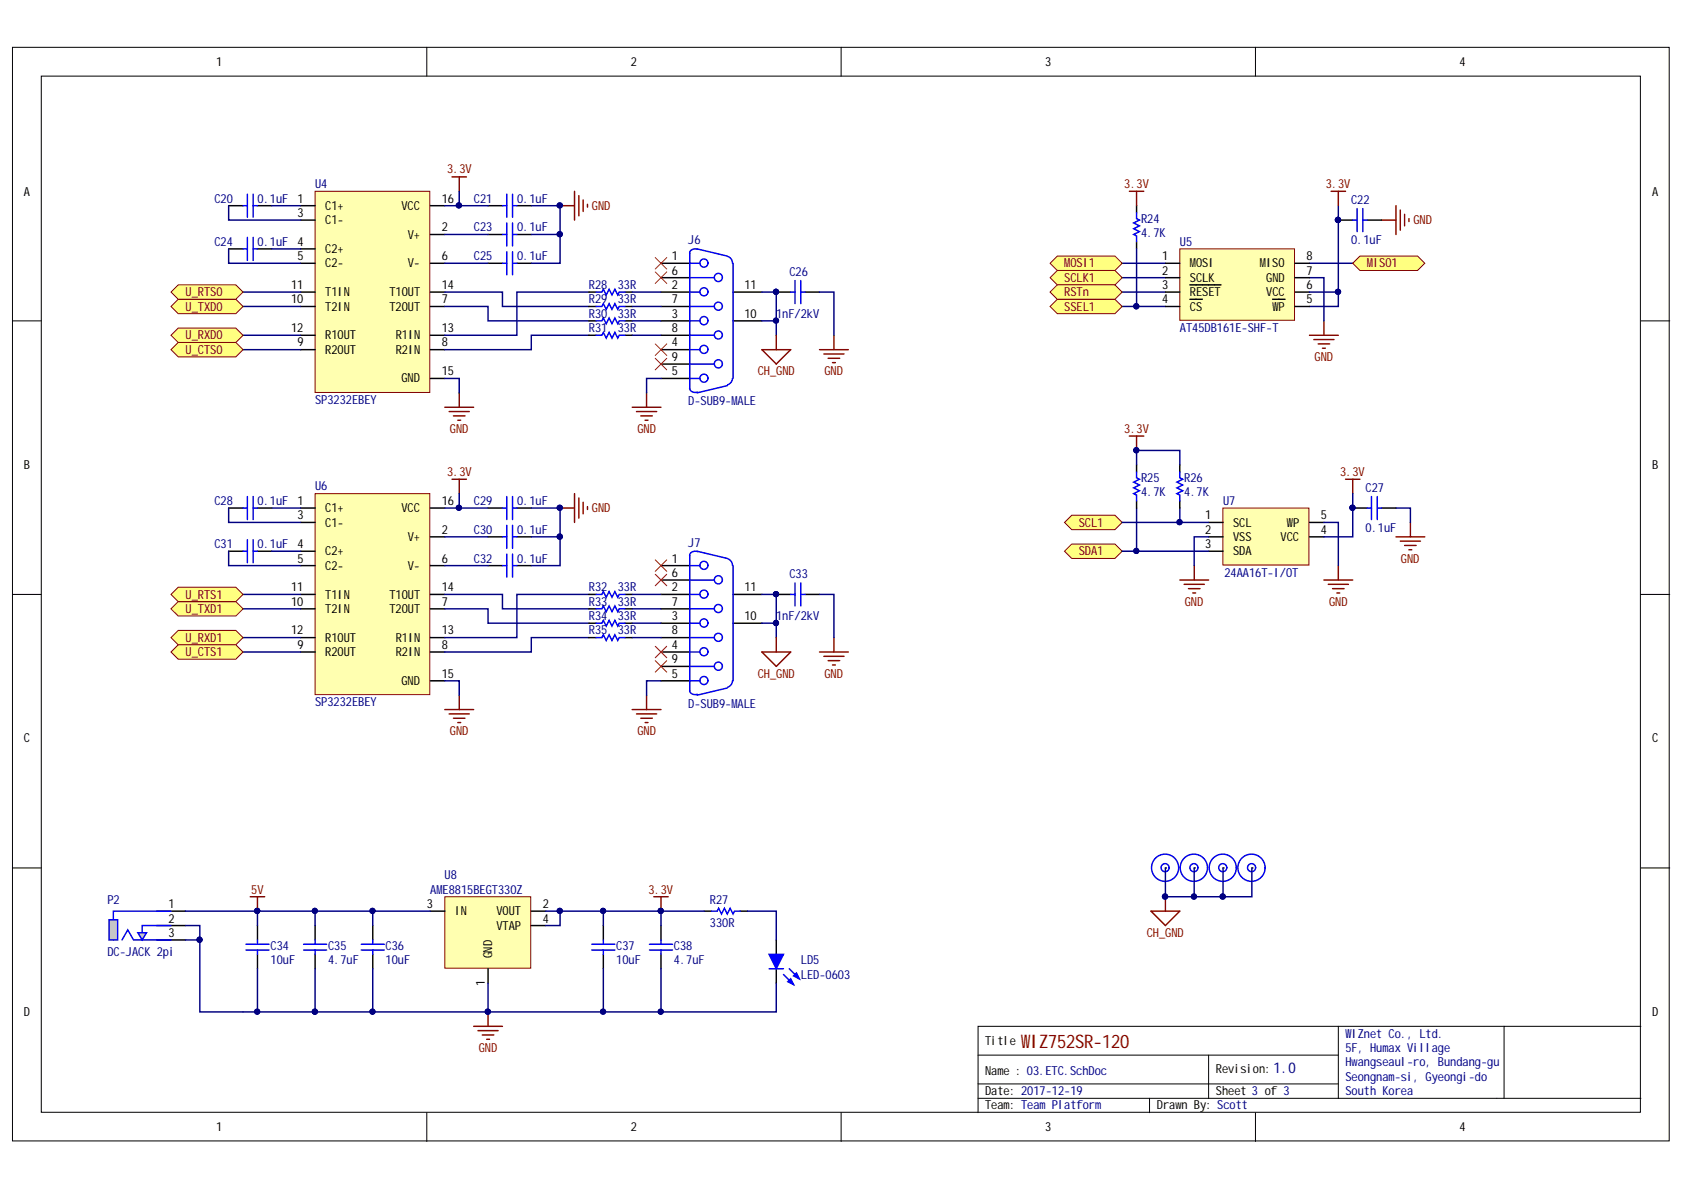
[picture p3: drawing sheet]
<svg xmlns="http://www.w3.org/2000/svg" width="297mm" height="210mm" viewBox="0 0 297 210" stroke-linecap="round" stroke-linejoin="round" font-family="sans-serif">
<defs><g id="words">
<g font-size="3.3" fill="#800000">
<text x="180.1" y="184.8">W</text>
<text x="181.7" y="184.8">IZ752SR-120</text>
</g>
<text font-size="2.6" fill="#000080" x="224.6" y="189.3">1.0</text>
<g font-size="2.2">
<text x="38.2" y="11.6">1</text>
<text x="111.3" y="11.6">2</text>
<text x="184.3" y="11.6">3</text>
<text x="257.4" y="11.6">4</text>
<text x="4.2" y="34.5">A</text>
<text x="52.5" y="35.8">1</text>
<text x="77.9" y="35.8">16</text>
<text x="291.5" y="34.5">A</text>
<text x="52.5" y="38.3">3</text>
<text x="57.4" y="37">C1+</text>
<text x="57.4" y="39.6">C1-</text>
<text x="70.8" y="37">VCC</text>
<text x="77.9" y="40.8">2</text>
<text x="52.5" y="43.4">4</text>
<text x="52.5" y="45.9">5</text>
<text x="57.4" y="44.6">C2+</text>
<text x="57.4" y="47.2">C2-</text>
<text x="71.9" y="42.1">V+</text>
<text x="71.9" y="47.2">V-</text>
<text x="77.9" y="45.9">6</text>
<text x="118.5" y="45.9">1</text>
<text x="205" y="45.9">1</text>
<text x="209.9" y="47.2">MOSI</text>
<text x="222.2" y="47.2">MISO</text>
<text x="230.5" y="45.9">8</text>
<text x="51.4" y="53.5">10</text>
<text x="51.4" y="51">11</text>
<text x="57.4" y="52.2">T1IN</text>
<text x="68.7" y="52.2">T1OUT</text>
<text x="77.9" y="53.5">7</text>
<text x="77.9" y="51">14</text>
<text x="118.5" y="51">2</text>
<text x="118.5" y="48.4">6</text>
<text x="118.5" y="53.5">7</text>
<text x="131.3" y="51">11</text>
<text x="205" y="48.4">2</text>
<text x="205" y="51">3</text>
<text x="205" y="53.5">4</text>
<text x="209.9" y="49.7">SCLK</text>
<text x="209.9" y="52.2">RESET</text>
<text x="223.3" y="52.2">VCC</text>
<text x="223.3" y="49.7">GND</text>
<text x="230.5" y="53.5">5</text>
<text x="230.5" y="51">6</text>
<text x="230.5" y="48.4">7</text>
<text x="51.4" y="58.6">12</text>
<text x="57.4" y="54.8">T2IN</text>
<text x="57.4" y="59.8">R1OUT</text>
<text x="68.7" y="54.8">T2OUT</text>
<text x="69.8" y="59.8">R1IN</text>
<text x="77.9" y="58.6">13</text>
<text x="118.5" y="56">3</text>
<text x="118.5" y="58.6">8</text>
<text x="131.3" y="56">10</text>
<text x="209.9" y="54.8">CS</text>
<text x="224.4" y="54.8">WP</text>
<text x="52.5" y="61.1">9</text>
<text x="57.4" y="62.4">R2OUT</text>
<text x="69.8" y="62.4">R2IN</text>
<text x="77.9" y="61.1">8</text>
<text x="118.5" y="61.1">4</text>
<text x="118.5" y="63.6">9</text>
<text x="70.8" y="67.5">GND</text>
<text x="77.9" y="66.2">15</text>
<text x="118.5" y="66.2">5</text>
<text x="4.2" y="82.7">B</text>
<text x="291.5" y="82.7">B</text>
<text x="52.5" y="89">1</text>
<text x="77.9" y="89">16</text>
<text x="52.5" y="91.6">3</text>
<text x="57.4" y="90.3">C1+</text>
<text x="57.4" y="92.9">C1-</text>
<text x="70.8" y="90.3">VCC</text>
<text x="71.9" y="95.4">V+</text>
<text x="77.9" y="94.2">2</text>
<text x="212.6" y="91.6">1</text>
<text x="212.6" y="94.2">2</text>
<text x="217.5" y="92.9">SCL</text>
<text x="217.5" y="95.4">VSS</text>
<text x="225.9" y="95.4">VCC</text>
<text x="227" y="92.9">WP</text>
<text x="233" y="94.2">4</text>
<text x="233" y="91.6">5</text>
<text x="52.5" y="96.7">4</text>
<text x="52.5" y="99.2">5</text>
<text x="57.4" y="98">C2+</text>
<text x="57.4" y="100.5">C2-</text>
<text x="71.9" y="100.5">V-</text>
<text x="77.9" y="99.2">6</text>
<text x="118.5" y="99.2">1</text>
<text x="118.5" y="101.8">6</text>
<text x="212.6" y="96.7">3</text>
<text x="217.5" y="98">SDA</text>
<text x="51.4" y="106.8">10</text>
<text x="51.4" y="104.3">11</text>
<text x="57.4" y="105.6">T1IN</text>
<text x="68.7" y="105.6">T1OUT</text>
<text x="77.9" y="106.8">7</text>
<text x="77.9" y="104.3">14</text>
<text x="118.5" y="104.3">2</text>
<text x="118.5" y="106.8">7</text>
<text x="131.3" y="104.3">11</text>
<text x="51.4" y="111.9">12</text>
<text x="57.4" y="108.1">T2IN</text>
<text x="57.4" y="113.2">R1OUT</text>
<text x="68.7" y="108.1">T2OUT</text>
<text x="69.8" y="113.2">R1IN</text>
<text x="77.9" y="111.9">13</text>
<text x="118.5" y="109.4">3</text>
<text x="118.5" y="111.9">8</text>
<text x="131.3" y="109.4">10</text>
<text x="52.5" y="114.5">9</text>
<text x="57.4" y="115.7">R2OUT</text>
<text x="69.8" y="115.7">R2IN</text>
<text x="77.9" y="114.5">8</text>
<text x="77.9" y="119.5">15</text>
<text x="118.5" y="114.5">4</text>
<text x="118.5" y="119.5">5</text>
<text x="118.5" y="117">9</text>
<text x="70.8" y="120.8">GND</text>
<text x="4.2" y="130.9">C</text>
<text x="291.5" y="130.9">C</text>
<text x="29.7" y="160.2">1</text>
<text x="75.3" y="160.2">3</text>
<text x="80.2" y="161.5">IN</text>
<text x="87.6" y="161.5">VOUT</text>
<text x="95.8" y="160.2">2</text>
<text x="29.7" y="162.7">2</text>
<text x="29.7" y="165.3">3</text>
<text x="87.6" y="164">VTAP</text>
<text x="95.8" y="162.7">4</text>
<text x="85.5" y="174" transform="rotate(-90 85.5 174)">1</text>
<text x="86.8" y="169.1" transform="rotate(-90 86.8 169.1)">GND</text>
<text x="4.2" y="179.2">D</text>
<text x="291.5" y="179.2">D</text>
<text x="173.8" y="184.3">Title</text>
<text x="173.8" y="189.6">Name : 03.ETC.SchDoc</text>
<text x="214.5" y="189.3">Revision:</text>
<text x="173.8" y="193.1">Date: 2017-12-19</text>
<text x="173.8" y="195.7">Team: Team Platform</text>
<text x="204.1" y="195.7">Drawn By: Scott</text>
<text x="214.5" y="193.1">Sheet 3 of 3</text>
<text x="38.2" y="199.5">1</text>
<text x="111.3" y="199.5">2</text>
<text x="184.3" y="199.5">3</text>
<text x="257.4" y="199.5">4</text>
</g>
<g font-size="2.2" fill="#000080">
<text x="37.8" y="35.8">C20</text>
<text x="45.4" y="35.8">0.1uF</text>
<text x="55.6" y="33.2">U4</text>
<text x="83.6" y="35.8">C21</text>
<text x="91.2" y="35.8">0.1uF</text>
<text x="83.6" y="40.8">C23</text>
<text x="91.2" y="40.8">0.1uF</text>
<text x="201.3" y="39.3">R24</text>
<text x="201.3" y="41.8">4.7K</text>
<text x="238.3" y="36">C22</text>
<text x="37.8" y="43.4">C24</text>
<text x="45.4" y="43.4">0.1uF</text>
<text x="83.6" y="45.9">C25</text>
<text x="91.2" y="45.9">0.1uF</text>
<text x="121.4" y="43.1">J6</text>
<text x="208.1" y="43.4">U5</text>
<text x="238.3" y="43.1">0.1uF</text>
<text x="103.9" y="51">R28</text>
<text x="103.9" y="53.5">R29</text>
<text x="109" y="51">33R</text>
<text x="109" y="53.5">33R</text>
<text x="139.3" y="48.7">C26</text>
<text x="103.9" y="56">R30</text>
<text x="103.9" y="58.6">R31</text>
<text x="109" y="56">33R</text>
<text x="109" y="58.6">33R</text>
<text x="136.9" y="56">1nF/2kV</text>
<text x="208.1" y="58.6">AT45DB161E-SHF-T</text>
<text x="55.6" y="71.3">SP3232EBEY</text>
<text x="121.4" y="71.5">D-SUB9-MALE</text>
<text x="37.8" y="89">C28</text>
<text x="45.4" y="89">0.1uF</text>
<text x="55.6" y="86.5">U6</text>
<text x="83.6" y="89">C29</text>
<text x="91.2" y="89">0.1uF</text>
<text x="201.3" y="85">R25</text>
<text x="201.3" y="87.5">4.7K</text>
<text x="208.9" y="85">R26</text>
<text x="208.9" y="87.5">4.7K</text>
<text x="215.7" y="89">U7</text>
<text x="240.9" y="86.7">C27</text>
<text x="83.6" y="94.2">C30</text>
<text x="91.2" y="94.2">0.1uF</text>
<text x="240.9" y="93.9">0.1uF</text>
<text x="37.8" y="96.7">C31</text>
<text x="45.4" y="96.7">0.1uF</text>
<text x="83.6" y="99.2">C32</text>
<text x="91.2" y="99.2">0.1uF</text>
<text x="121.4" y="96.4">J7</text>
<text x="216" y="101.8">24AA16T-I/OT</text>
<text x="103.9" y="104.3">R32</text>
<text x="103.9" y="106.8">R33</text>
<text x="109" y="104.3">33R</text>
<text x="109" y="106.8">33R</text>
<text x="139.3" y="102">C33</text>
<text x="103.9" y="109.4">R34</text>
<text x="103.9" y="111.9">R35</text>
<text x="109" y="109.4">33R</text>
<text x="109" y="111.9">33R</text>
<text x="136.9" y="109.4">1nF/2kV</text>
<text x="55.6" y="124.6">SP3232EBEY</text>
<text x="121.4" y="124.8">D-SUB9-MALE</text>
<text x="78.4" y="155.1">U8</text>
<text x="19" y="159.4">P2</text>
<text x="75.9" y="157.6">AME8815BEGT330Z</text>
<text x="125.2" y="159.4">R27</text>
<text x="47.7" y="167.5">C34</text>
<text x="57.9" y="167.5">C35</text>
<text x="68" y="167.5">C36</text>
<text x="108.7" y="167.5">C37</text>
<text x="118.9" y="167.5">C38</text>
<text x="125.2" y="163.5">330R</text>
<text x="19" y="168.6">DC-JACK 2pi</text>
<text x="47.7" y="170.1">10uF</text>
<text x="57.9" y="170.1">4.7uF</text>
<text x="68" y="170.1">10uF</text>
<text x="108.7" y="170.1">10uF</text>
<text x="118.9" y="170.1">4.7uF</text>
<text x="141.3" y="170.1">LD5</text>
<text x="141.3" y="172.6">LED-0603</text>
<text x="237.3" y="183">WIZnet Co., Ltd.</text>
<text x="237.3" y="185.5">5F, Humax Village</text>
<text x="237.3" y="188.1">Hwangseaul-ro, Bundang-gu</text>
<text x="237.3" y="190.6">Seongnam-si, Gyeongi-do</text>
<text x="237.3" y="193.1">South Korea</text>
</g>
<g font-size="2.2" fill="#800000">
<text x="78.8" y="30.6">3.3V</text>
<text x="198.3" y="33.2">3.3V</text>
<text x="233.8" y="33.2">3.3V</text>
<text x="104.4" y="37">GND</text>
<text x="249.3" y="39.6">GND</text>
<text x="187.7" y="47.2">MOSI1</text>
<text x="241.1" y="47.2">MISO1</text>
<text x="32.7" y="52.2">U_RTS0</text>
<text x="187.7" y="49.7">SCLK1</text>
<text x="187.7" y="52.2">RSTn</text>
<text x="32.7" y="59.8">U_RXD0</text>
<text x="32.7" y="54.8">U_TXD0</text>
<text x="187.7" y="54.8">SSEL1</text>
<text x="32.7" y="62.4">U_CTS0</text>
<text x="231.9" y="63.6">GND</text>
<text x="133.7" y="66.2">CH_GND</text>
<text x="145.4" y="66.2">GND</text>
<text x="79.4" y="76.3">GND</text>
<text x="112.4" y="76.3">GND</text>
<text x="198.3" y="76.3">3.3V</text>
<text x="78.8" y="83.9">3.3V</text>
<text x="236.4" y="83.9">3.3V</text>
<text x="104.4" y="90.3">GND</text>
<text x="190.3" y="92.9">SCL1</text>
<text x="190.3" y="98">SDA1</text>
<text x="247.1" y="99.2">GND</text>
<text x="32.7" y="105.6">U_RTS1</text>
<text x="209" y="106.8">GND</text>
<text x="234.4" y="106.8">GND</text>
<text x="32.7" y="113.2">U_RXD1</text>
<text x="32.7" y="108.1">U_TXD1</text>
<text x="32.7" y="115.7">U_CTS1</text>
<text x="133.7" y="119.5">CH_GND</text>
<text x="145.4" y="119.5">GND</text>
<text x="79.4" y="129.7">GND</text>
<text x="112.4" y="129.7">GND</text>
<text x="44.3" y="157.6">5V</text>
<text x="114.4" y="157.6">3.3V</text>
<text x="202.3" y="165.3">CH_GND</text>
<text x="84.4" y="185.5">GND</text>
</g>
</g></defs>
<g fill="#fff" stroke="#000" stroke-width=".18">
<path d="M2.2 8.3h292.2v192.9h-292.2z"/>
<path d="M7.3 13.4h282v182.8h-282z"/>
</g>
<g fill="none" stroke="#000" stroke-width=".18">
<path d="M75.3 8.3v5.1M148.4 8.3v5.1M221.4 8.3v5.1M2.2 56.6h5.1M289.4 56.6h5.1M2.2 104.8h5.1M289.4 104.8h5.1M2.2 153.1h5.1M289.4 153.1h5.1M75.3 196.3v5M148.4 196.3v5M172.5 186.1h63.6"/>
<path d="M172.5 193.7h116.9M172.5 191.2h63.6M202.8 193.7v2.6M213.2 186.1v7.6M221.4 196.3v5M236.1 181v12.7M265.3 181h-92.8v15.3M289.4 181h-24.1v12.7"/>
</g>
<path d="M55.6 33.7h20.2v35.5h-20.2z" fill="#ffffb0" stroke="#800000" stroke-width=".18"/>
<g fill="none" stroke="#000" stroke-width=".26">
<path d="M40.3 36.3h2.6M45.4 36.3h2.6M53 36.3h2.6M53 38.8h2.6M75.9 36.3h2.6M86.1 36.3h2.5M91.2 36.3h2.5M40.3 43.9h2.6M45.4 43.9h2.6M53 43.9h2.6M53 46.4h2.6M53 54.1h2.6"/>
<path d="M53 51.5h2.6M53 59.1h2.6M75.9 41.4h2.6M75.9 46.4h2.6M75.9 54.1h2.6M75.9 51.5h2.6M75.9 59.1h2.6M86.1 41.4h2.5M86.1 46.4h2.5M91.2 41.4h2.5M91.2 46.4h2.5M116.6 46.4h5.1"/>
<path d="M116.6 54.1h5.1M116.6 51.5h5.1M116.6 59.1h5.1M116.6 56.6h5.1M116.6 49h5.1M129.3 51.5h5.1M129.3 56.6h5.1M53 61.7h2.6M75.9 61.7h2.6M75.9 66.8h2.6M116.6 61.7h5.1M116.6 66.8h5.1"/>
<path d="M116.6 64.2h5.1"/>
</g>
<g fill="none" stroke="#00f" stroke-width=".26">
<path d="M42.9 36.3h.7M43.6 34.3v4M44.7 34.3v4M44.7 36.3h.7M88.6 36.3h.8M89.4 34.3v4M89.4 39.3v4.1M90.4 36.3h.8M90.4 34.3v4M90.4 39.3v4.1M42.9 43.9h.7M43.6 41.9v4"/>
<path d="M44.7 41.9v4M44.7 43.9h.7M88.6 46.4h.8M88.6 41.4h.8M89.4 44.4v4.1M90.4 46.4h.8M90.4 44.4v4.1M90.4 41.4h.8M121.7 51.5h1.8M121.7 46.4h1.8M121.7 56.6h1.8M121.7 49h4.3"/>
<path d="M121.7 54.1h4.3M121.7 59.1h4.3M121.7 44.7v23.8M122.9 43.9l5.4 1.3M123.1 44a.93 .93 0 0 0-1.4 .7M128.4 45.2a1.22 1.22 0 0 1 .8 1.2M129.3 46.4v20.4M121.7 68.5a1 1 0 0 0 1.3 .7M121.7 61.7h1.8M121.7 66.8h1.8M121.7 64.2h4.3M128.3 68l-5.4 1.3"/>
<path d="M129.2 66.8a1.22 1.22 0 0 1-.9 1.1"/>
<circle cx="124.2" cy="46.4" r=".72"/>
<circle cx="124.2" cy="56.6" r=".72"/>
<circle cx="124.2" cy="51.5" r=".71"/>
<circle cx="126.7" cy="48.9" r=".72"/>
<circle cx="126.7" cy="54" r=".71"/>
<circle cx="126.7" cy="59.1" r=".71"/>
<circle cx="124.2" cy="61.6" r=".71"/>
<circle cx="124.2" cy="66.7" r=".71"/>
<circle cx="126.7" cy="64.2" r=".72"/>
</g>
<g fill="none" stroke="#000080" stroke-width=".26">
<path d="M40.3 36.3v2.5h12.7M48 36.3h5M78.5 36.3h7.6M93.7 36.3h5.1v10.1h-5.1M40.3 43.9v2.5h12.7M42.9 51.5h10.1M42.9 54.1h10.1M42.9 59.1h10.1M48 43.9h5M78.5 51.5h10.1v2.6h15.3M78.5 54.1h7.6v2.5h17.8M78.5 41.4h7.6"/>
<path d="M78.5 46.4h7.6M93.7 41.4h5.1M103.9 51.5h-12.7v7.6h-12.7M103.9 59.1h-10.2v2.6h-15.2M42.9 61.7h10.1M78.5 66.8h2.5v2.5M116.6 66.8h-2.6v2.5"/>
</g>
<g fill="#000080" stroke="#000080" stroke-width=".18">
<circle cx="80.9" cy="36.2" r=".46"/>
<circle cx="98.7" cy="36.2" r=".46"/>
<circle cx="98.7" cy="41.3" r=".46"/>
</g>
<g fill="none" stroke="#800000" stroke-width=".26">
<path d="M98.8 36.3h2.5M101.3 33.7v5.1M102.1 34.5v3.6M102.9 35.3v2M103.6 36v.5M78.5 71.8h5M79.2 72.6h3.6M80 73.4h2M80.7 74.1h.6M81 69.3v2.5M111.5 71.8h5.1M112.3 72.6h3.5"/>
<path d="M113 73.4h2.1M113.8 74.1h.5M114 69.3v2.5"/>
</g>
<g fill="#ffff80" stroke="#800000" stroke-width=".18">
<path d="M30.2 59.1l1.2-1.2h10.2l1.3 1.2-1.3 1.3h-10.2z" fill-rule="evenodd"/>
<path d="M30.2 54.1l1.2-1.3h10.2l1.3 1.3-1.3 1.2h-10.2z" fill-rule="evenodd"/>
<path d="M30.2 51.5l1.2-1.3h10.2l1.3 1.3-1.3 1.3h-10.2z" fill-rule="evenodd"/>
<path d="M30.2 61.7l1.2-1.3h10.2l1.3 1.3-1.3 1.2h-10.2z" fill-rule="evenodd"/>
</g>
<path d="M134.4 51.5h2.5v7.6M134.4 56.6h2.5M144.6 51.5h2.5v7.6" fill="none" stroke="#000080" stroke-width=".26"/>
<g fill="#000080" stroke="#000080" stroke-width=".18">
<circle cx="136.9" cy="51.5" r=".46"/>
<circle cx="136.9" cy="56.5" r=".46"/>
</g>
<path d="M136.9 51.5h2.6M142 51.5h2.6" fill="none" stroke="#000" stroke-width=".26"/>
<path d="M139.5 51.5h.7M140.2 49.5v4.1M141.2 49.5v4.1M141.2 51.5h.8" fill="none" stroke="#00f" stroke-width=".26"/>
<path d="M147.1 59.1v2.6M144.6 61.7h5M145.3 62.4h3.6M146.1 63.2h2M146.8 64h.5" fill="none" stroke="#800000" stroke-width=".26"/>
<path d="M55.6 87.1h20.2v35.4h-20.2z" fill="#ffffb0" stroke="#800000" stroke-width=".18"/>
<g fill="none" stroke="#000" stroke-width=".26">
<path d="M40.3 89.6h2.6M40.3 97.2h2.6M45.4 89.6h2.6M45.4 97.2h2.6M53 89.6h2.6M53 92.2h2.6M53 97.2h2.6M53 99.8h2.6M75.9 89.6h2.6M75.9 94.7h2.6M75.9 99.8h2.6M86.1 89.6h2.5"/>
<path d="M86.1 94.7h2.5M86.1 99.8h2.5M91.2 89.6h2.5M91.2 94.7h2.5M91.2 99.8h2.5M116.6 99.8h5.1M53 107.4h2.6M53 115h2.6M53 104.8h2.6M53 112.5h2.6M75.9 107.4h2.6M75.9 115h2.6"/>
<path d="M75.9 104.8h2.6M75.9 112.5h2.6M116.6 107.4h5.1M116.6 115h5.1M116.6 104.8h5.1M116.6 112.5h5.1M116.6 109.9h5.1M116.6 102.3h5.1M116.6 117.5h5.1M129.3 104.8h5.1M129.3 109.9h5.1M75.9 120.1h2.6"/>
<path d="M116.6 120.1h5.1"/>
</g>
<g fill="none" stroke="#00f" stroke-width=".26">
<path d="M42.9 89.6h.7M42.9 97.2h.7M43.6 87.6v4M43.6 95.2v4.1M44.7 87.6v4M44.7 95.2v4.1M44.7 89.6h.7M44.7 97.2h.7M88.6 99.8h.8M88.6 89.6h.8M88.6 94.7h.8M89.4 87.6v4"/>
<path d="M89.4 92.7v4M89.4 97.7v4.1M90.4 99.8h.8M90.4 89.6h.8M90.4 87.6v4M90.4 92.7v4M90.4 97.7v4.1M90.4 94.7h.8M121.7 99.8h1.8M121.7 98v23.9M122.9 97.2l5.4 1.3M123.1 97.3a.93 .93 0 0 0-1.4 .8"/>
<path d="M128.4 98.6a1.22 1.22 0 0 1 .8 1.2M129.3 99.8v20.3M121.7 104.8h1.8M121.7 109.9h1.8M121.7 102.3h4.3M121.7 115h1.8M121.7 107.4h4.3M121.7 112.5h4.3M121.7 117.5h4.3M121.7 121.8a1 1 0 0 0 1.3 .7M121.7 120.1h1.8M128.3 121.4l-5.4 1.2"/>
<path d="M129.2 120.1a1.23 1.23 0 0 1-.9 1.1"/>
<circle cx="124.2" cy="99.7" r=".71"/>
<circle cx="124.2" cy="109.9" r=".72"/>
<circle cx="124.2" cy="115" r=".71"/>
<circle cx="124.2" cy="104.8" r=".71"/>
<circle cx="126.7" cy="117.5" r=".72"/>
<circle cx="126.7" cy="102.3" r=".72"/>
<circle cx="126.7" cy="107.3" r=".71"/>
<circle cx="126.7" cy="112.4" r=".71"/>
<circle cx="124.2" cy="120" r=".71"/>
</g>
<g fill="none" stroke="#000080" stroke-width=".26">
<path d="M40.3 89.6v2.6h12.7M40.3 97.2v2.6h12.7M48 89.6h5M48 97.2h5M78.5 89.6h7.6M78.5 94.7h7.6M78.5 99.8h7.6M93.7 89.6h5.1v10.2h-5.1M93.7 94.7h5.1M42.9 104.8h10.1M42.9 107.4h10.1M42.9 112.5h10.1"/>
<path d="M42.9 115h10.1M78.5 104.8h10.1v2.6h15.3M78.5 107.4h7.6v2.5h17.8M103.9 104.8h-12.7v7.7h-12.7M103.9 112.5h-10.2v2.5h-15.2M78.5 120.1h2.5v2.5M116.6 120.1h-2.6v2.5"/>
</g>
<g fill="#000080" stroke="#000080" stroke-width=".18">
<circle cx="80.9" cy="89.6" r=".46"/>
<circle cx="98.7" cy="89.6" r=".46"/>
<circle cx="98.7" cy="94.7" r=".47"/>
</g>
<g fill="none" stroke="#800000" stroke-width=".26">
<path d="M98.8 89.6h2.5M101.3 87.1v5.1M102.1 87.8v3.6M102.9 88.6v2M103.6 89.4v.5M78.5 125.2h5M79.2 125.9h3.6M80 126.7h2M80.7 127.5h.6M81 122.6v2.6M111.5 125.2h5.1M112.3 125.9h3.5"/>
<path d="M113 126.7h2.1M113.8 127.5h.5M114 122.6v2.6"/>
</g>
<g fill="#ffff80" stroke="#800000" stroke-width=".18">
<path d="M30.2 112.5l1.2-1.3h10.2l1.3 1.3-1.3 1.2h-10.2z" fill-rule="evenodd"/>
<path d="M30.2 107.4l1.2-1.3h10.2l1.3 1.3-1.3 1.3h-10.2z" fill-rule="evenodd"/>
<path d="M30.2 104.8l1.2-1.2h10.2l1.3 1.2-1.3 1.3h-10.2z" fill-rule="evenodd"/>
<path d="M30.2 115l1.2-1.3h10.2l1.3 1.3-1.3 1.3h-10.2z" fill-rule="evenodd"/>
</g>
<path d="M134.4 104.8h2.5v7.7M134.4 109.9h2.5M144.6 104.8h2.5v7.7" fill="none" stroke="#000080" stroke-width=".26"/>
<g fill="#000080" stroke="#000080" stroke-width=".18">
<circle cx="136.9" cy="104.8" r=".46"/>
<circle cx="136.9" cy="109.9" r=".46"/>
</g>
<path d="M136.9 104.8h2.6M142 104.8h2.6M27.6 160.7h5.1M27.6 163.3h5.1M27.6 165.8h5.1" fill="none" stroke="#000" stroke-width=".26"/>
<path d="M139.5 104.8h.7M140.2 102.8v4.1M141.2 102.8v4.1M141.2 104.8h.8M21.5 165.8l1-1.8 1.1 1.8h6.6M30.2 163.3h-5.1v2.5" fill="none" stroke="#00f" stroke-width=".26"/>
<path d="M136.9 59.1v2.6M134.4 61.7h5.1l-2.6 2.5zM134.4 115h5.1l-2.6 2.5zM136.9 112.5v2.5M144.6 115h5M145.3 115.8h3.6M146.1 116.5h2M146.8 117.3h.5M147.1 112.5v2.5" fill="none" stroke="#800000" stroke-width=".26"/>
<path d="M24.3 164.5h1.5l-.7 1.3z" fill="#c0c0c0"/>
<path d="M24.3 164.5h1.5l-.7 1.3zM30.2 160.7h-10.2v5.1" fill="none" stroke="#00f" stroke-width=".26"/>
<path d="M19.2 162.2h1.6v3.6h-1.6z" fill-rule="evenodd" fill="#c0c0c0"/>
<path d="M19.2 162.2h1.6v3.6h-1.6z" fill="none" stroke="#00f" stroke-width=".26"/>
<path d="M78.5 158.2h15.1v12.6h-15.1z" fill="#ffffb0" stroke="#800000" stroke-width=".18"/>
<g fill="none" stroke="#000" stroke-width=".26">
<path d="M45.4 163.3v2.5M45.4 168.3v2.6M55.6 163.3v2.5M55.6 168.3v2.6M65.8 163.3v2.5M65.8 168.3v2.6M75.9 160.7h2.6M86.1 170.9v2.5M93.7 160.7h2.6M93.7 163.3h2.6M106.4 163.3v2.5M106.4 168.3v2.6"/>
<path d="M116.6 163.3v2.5M116.6 168.3v2.6M136.9 165.8v2.5M136.9 170.9v2.5"/>
</g>
<g fill="none" stroke="#00f" stroke-width=".26">
<path d="M43.4 166.6h4M43.4 167.6h4M45.4 165.8v.8M45.4 167.6v.7M53.5 166.6h4.1M53.5 167.6h4.1M55.6 165.8v.8M55.6 167.6v.7M63.7 166.6h4.1M63.7 167.6h4.1M65.8 165.8v.8M65.8 167.6v.7"/>
<path d="M104.4 166.6h4.1M104.4 167.6h4.1M106.4 165.8v.8M106.4 167.6v.7M114.6 166.6h4M114.6 167.6h4M116.6 165.8v.8M116.6 167.6v.7"/>
</g>
<path d="M135.7 168.3h2.5l-1.3 2.6z" fill="#00f"/>
<path d="M135.7 168.3h2.5l-1.3 2.6zM138.2 171.9l1.8 1.8M139.2 170.9l1.8 1.8" fill="none" stroke="#00f" stroke-width=".26"/>
<path d="M139 173.2l.5-.5 .5 1z" fill="#00f"/>
<path d="M139 173.2l.5-.5 .5 1z" fill="none" stroke="#00f" stroke-width=".26"/>
<path d="M140 172.1l.5-.5 .5 1.1z" fill="#00f"/>
<path d="M125.5 160.7h1l.3-.5 .5 1 .5-1 .5 1 .5-1 .5 1 .3-.5h1M135.7 170.9h2.5M140 172.1l.5-.5 .5 1.1z" fill="none" stroke="#00f" stroke-width=".26"/>
<path d="M124.2 160.7h1.3M130.6 160.7h1.2" fill="none" stroke="#000" stroke-width=".26"/>
<g fill="none" stroke="#000080" stroke-width=".26">
<path d="M81 33.7v2.6M197.9 54.1h7.7M197.9 46.4h7.7M197.9 51.5h7.7M197.9 49h7.7M231 49h2.5v7.6M231 46.4h7.6M236.1 51.5v2.6h-5.1M81 87.1v2.5M32.7 160.7h43.2M32.7 163.3h2.5v15.2h10.2v-7.6M32.7 165.8h2.5"/>
<path d="M45.4 178.5h10.2M45.4 160.7v2.6M55.6 160.7v2.6M55.6 170.9v7.6M65.8 160.7v2.6M65.8 170.9v7.6M86.1 173.4v5.1h-30.5M96.3 160.7h20.3v2.6M98.8 160.7v2.6h-2.5M106.4 160.7v2.6M106.4 170.9v7.6M116.6 170.9v7.6h-30.5"/>
<path d="M116.6 160.7h7.6M131.8 160.7h5.1v5.1M136.9 173.4v5.1h-20.3"/>
</g>
<g fill="#000080" stroke="#000080" stroke-width=".18">
<circle cx="45.4" cy="160.7" r=".46"/>
<circle cx="55.5" cy="160.7" r=".46"/>
<circle cx="65.7" cy="160.7" r=".46"/>
<circle cx="35.2" cy="165.8" r=".46"/>
<circle cx="65.7" cy="178.4" r=".46"/>
<circle cx="55.5" cy="178.4" r=".46"/>
<circle cx="86" cy="178.4" r=".46"/>
<circle cx="45.4" cy="178.4" r=".46"/>
<circle cx="106.4" cy="178.4" r=".46"/>
<circle cx="116.5" cy="178.4" r=".46"/>
<circle cx="98.7" cy="160.7" r=".46"/>
<circle cx="106.4" cy="160.7" r=".46"/>
<circle cx="116.5" cy="160.7" r=".46"/>
<circle cx="80.9" cy="36.2" r=".46"/>
<circle cx="80.9" cy="89.6" r=".46"/>
<circle cx="236" cy="51.5" r=".46"/>
<circle cx="200.4" cy="54" r=".46"/>
</g>
<g fill="none" stroke="#800000" stroke-width=".26">
<path d="M79.7 31.2h2.6M81 31.2v2.5M231 59.1h5.1M231.7 59.9h3.6M233.5 56.6v2.5M232.5 60.7h2M233.3 61.4h.5M79.7 84.5h2.6M81 84.5v2.6M44.1 158.2h2.6M45.4 158.2v2.5M115.3 158.2h2.6"/>
<path d="M116.6 158.2v2.5M86.1 178.5v2.5M83.5 181h5.1M84.3 181.8h3.6M85.1 182.6h2M85.8 183.3h.5"/>
</g>
<path d="M208.1 43.9h20.2v12.6h-20.2z" fill="#ffffb0" stroke="#800000" stroke-width=".18"/>
<g fill="none" stroke="#000" stroke-width=".26">
<path d="M200.5 36.3v1.3M200.5 42.6v1.3M205.6 46.4h2.5M205.6 49h2.5M205.6 51.5h2.5M205.6 54.1h2.5M209.9 50.2h5.5M209.9 52.8h2.2M224.5 52.8h2.2M228.4 46.4h2.6M228.4 49h2.6M228.4 51.5h2.6"/>
<path d="M228.4 54.1h2.6"/>
</g>
<path d="M243.7 38.8h2.5M246.2 36.3v5.1M247 37v3.6M247.8 37.8v2M248.5 38.6v.5" fill="none" stroke="#800000" stroke-width=".26"/>
<path d="M200.5 37.6v1l.5 .2-1 .5 1 .5-1 .5 1 .6-1 .5 .5 .2v1" fill="none" stroke="#00f" stroke-width=".26"/>
<g fill="#ffff80" stroke="#800000" stroke-width=".18">
<path d="M185.2 46.4l1.3-1.2h10.2l1.2 1.2-1.2 1.3h-10.2z" fill-rule="evenodd"/>
<path d="M238.6 46.4l1.3-1.2h10.1l1.3 1.2-1.3 1.3h-10.1z" fill-rule="evenodd"/>
<path d="M185.2 49l1.3-1.3h10.2l1.2 1.3-1.2 1.2h-10.2z" fill-rule="evenodd"/>
<path d="M185.2 54.1l1.3-1.3h10.2l1.2 1.3-1.2 1.2h-10.2z" fill-rule="evenodd"/>
</g>
<path d="M236.1 36.3v15.2h-5.1M200.5 43.9v10.2" fill="none" stroke="#000080" stroke-width=".26"/>
<g fill="#000080" stroke="#000080" stroke-width=".18">
<circle cx="200.4" cy="54" r=".46"/>
<circle cx="236" cy="51.5" r=".46"/>
<circle cx="236" cy="38.8" r=".47"/>
</g>
<path d="M199.2 33.7h2.5M200.5 33.7v2.6M234.8 33.7h2.5M236.1 33.7v2.6" fill="none" stroke="#800000" stroke-width=".26"/>
<path d="M215.7 89.6h15.2v10.1h-15.2z" fill="#ffffb0" stroke="#800000" stroke-width=".18"/>
<path d="M200.5 82v1.3M200.5 88.3v1.3M208.1 82v1.3M208.1 88.3v1.3M213.2 92.2h2.5M213.2 94.7h2.5M213.2 97.2h2.5M231 92.2h2.5M231 94.7h2.5" fill="none" stroke="#000" stroke-width=".26"/>
<g fill="none" stroke="#800000" stroke-width=".26">
<path d="M210.6 99.8v2.5M236.1 99.8v2.5M237.3 84.5h2.6M238.6 84.5v2.6M246.2 94.7h5.1M247 95.5h3.6M247.8 96.2h2M248.5 97h.5M248.8 92.2v2.5M208.1 102.3h5.1M208.9 103.1h3.5M209.6 103.8h2.1"/>
<path d="M210.4 104.6h.5M233.5 102.3h5.1M234.3 103.1h3.5M235 103.8h2.1M235.8 104.6h.5"/>
</g>
<path d="M200.5 89.6v7.6h12.7M208.1 89.6v2.6h5.1M213.2 94.7h-2.6v5.1M233.5 92.2h2.6v7.6M246.2 89.6h2.6v2.6" fill="none" stroke="#000080" stroke-width=".26"/>
<g fill="#000080" stroke="#000080" stroke-width=".18">
<circle cx="200.4" cy="97.2" r=".46"/>
<circle cx="208.1" cy="92.1" r=".46"/>
</g>
<path d="M200.5 83.3v1l.5 .2-1 .5 1 .5-1 .6 1 .5-1 .5 .5 .2v1M208.1 83.3v1l.5 .2-1 .5 1 .5-1 .6 1 .5-1 .5 .5 .2v1" fill="none" stroke="#00f" stroke-width=".26"/>
<g fill="#ffff80" stroke="#800000" stroke-width=".18">
<path d="M187.8 97.2l1.2-1.2h7.7l1.2 1.2-1.2 1.3h-7.7z" fill-rule="evenodd"/>
<path d="M187.8 92.2l1.2-1.3h7.7l1.2 1.3-1.2 1.2h-7.7z" fill-rule="evenodd"/>
</g>
<path d="M197.9 92.2h10.2M197.9 97.2h2.6M200.5 82v-2.5h7.6v2.5M238.6 87.1v7.6h-5.1" fill="none" stroke="#000080" stroke-width=".26"/>
<g fill="#000080" stroke="#000080" stroke-width=".18">
<circle cx="208.1" cy="92.1" r=".46"/>
<circle cx="200.4" cy="97.2" r=".46"/>
<circle cx="200.4" cy="79.4" r=".46"/>
<circle cx="238.6" cy="89.6" r=".46"/>
<circle cx="236" cy="38.8" r=".47"/>
</g>
<path d="M199.2 76.9h2.5M200.5 76.9v2.6" fill="none" stroke="#800000" stroke-width=".26"/>
<path d="M236.1 38.8h2.5M241.2 38.8h2.5M238.6 89.6h2.6M243.7 89.6h2.5" fill="none" stroke="#000" stroke-width=".26"/>
<path d="M238.6 38.8h.8M239.4 36.8v4.1M240.4 36.8v4.1M240.4 38.8h.8M241.2 89.6h.7M241.9 87.6v4M242.9 87.6v4M242.9 89.6h.8" fill="none" stroke="#00f" stroke-width=".26"/>
<path d="M185.2 51.5l1.3-1.3h10.2l1.2 1.3-1.2 1.3h-10.2z" fill-rule="evenodd" fill="#ffff80" stroke="#800000" stroke-width=".18"/>
<g fill="none" stroke="#000" stroke-width=".26">
<path d="M103.9 51.5h1.3M103.9 54.1h1.3M103.9 56.6h1.3M103.9 59.1h1.3M110.2 51.5h1.3M110.2 54.1h1.3M110.2 56.6h1.3M110.2 59.1h1.3M103.9 104.8h1.3M103.9 107.4h1.3M103.9 109.9h1.3M103.9 112.5h1.3"/>
<path d="M110.2 104.8h1.3M110.2 107.4h1.3M110.2 109.9h1.3M110.2 112.5h1.3M205.6 153.1h.1M210.6 153.1h.1M215.7 153.1h.1M220.8 153.1h.1"/>
</g>
<g fill="none" stroke="#00f" stroke-width=".26">
<path d="M105.2 51.5h1l.2-.5 .5 1 .5-1 .5 1 .6-1 .5 1 .2-.5h1M105.2 54.1h1l.2-.5 .5 1 .5-1 .5 1 .6-1 .5 1 .2-.5h1M105.2 56.6h1l.2-.5 .5 1 .5-1 .5 1 .6-1 .5 1 .2-.5h1M105.2 59.1h1l.2-.5 .5 1 .5-1 .5 1 .6-1 .5 1 .2-.5h1M105.2 104.8h1l.2-.5 .5 1.1 .5-1.1 .5 1.1 .6-1.1 .5 1.1 .2-.6h1M105.2 107.4h1l.2-.5 .5 1 .5-1 .5 1 .6-1 .5 1 .2-.5h1M105.2 109.9h1l.2-.5 .5 1 .5-1 .5 1 .6-1 .5 1 .2-.5h1M105.2 112.5h1l.2-.5 .5 1 .5-1 .5 1 .6-1 .5 1 .2-.5h1"/>
<circle cx="205.5" cy="153.1" r="2.39"/>
<circle cx="205.5" cy="153" r=".71"/>
<circle cx="210.6" cy="153.1" r="2.4"/>
<circle cx="210.6" cy="153" r=".71"/>
<circle cx="215.7" cy="153.1" r="2.39"/>
<circle cx="215.7" cy="153" r=".71"/>
<circle cx="220.8" cy="153.1" r="2.4"/>
<circle cx="220.8" cy="153" r=".71"/>
</g>
<path d="M205.6 158.2v2.5M203 160.7h5.1l-2.5 2.6z" fill="none" stroke="#800000" stroke-width=".26"/>
<g fill="#000080" stroke="#000080" stroke-width=".18">
<circle cx="205.5" cy="158.1" r=".47"/>
<circle cx="210.6" cy="158.1" r=".46"/>
<circle cx="215.7" cy="158.1" r=".47"/>
</g>
<path d="M111.5 51.5h5.1M111.5 54.1h5.1M111.5 56.6h5.1M111.5 59.1h5.1M111.5 104.8h5.1M111.5 107.4h5.1M111.5 109.9h5.1M111.5 112.5h5.1M205.6 153.1v5.1h15.2v-5.1M210.6 153.1v5.1M215.7 153.1v5.1" fill="none" stroke="#000080" stroke-width=".26"/>
<g fill="none" stroke="#f00" stroke-width=".18">
<path d="M115.6 45.4l2 2.1M115.6 48l2 2M117.6 45.4l-2 2.1M117.6 48l-2 2M115.6 60.7l2 2M115.6 63.2l2 2M117.6 60.7l-2 2M117.6 63.2l-2 2M115.6 98.8l2 2M117.6 98.8l-2 2M115.6 101.3l2 2M115.6 114l2 2"/>
<path d="M115.6 116.5l2 2.1M117.6 101.3l-2 2M117.6 114l-2 2M117.6 116.5l-2 2.1"/>
</g>
<use href="#words"/>
</svg>
